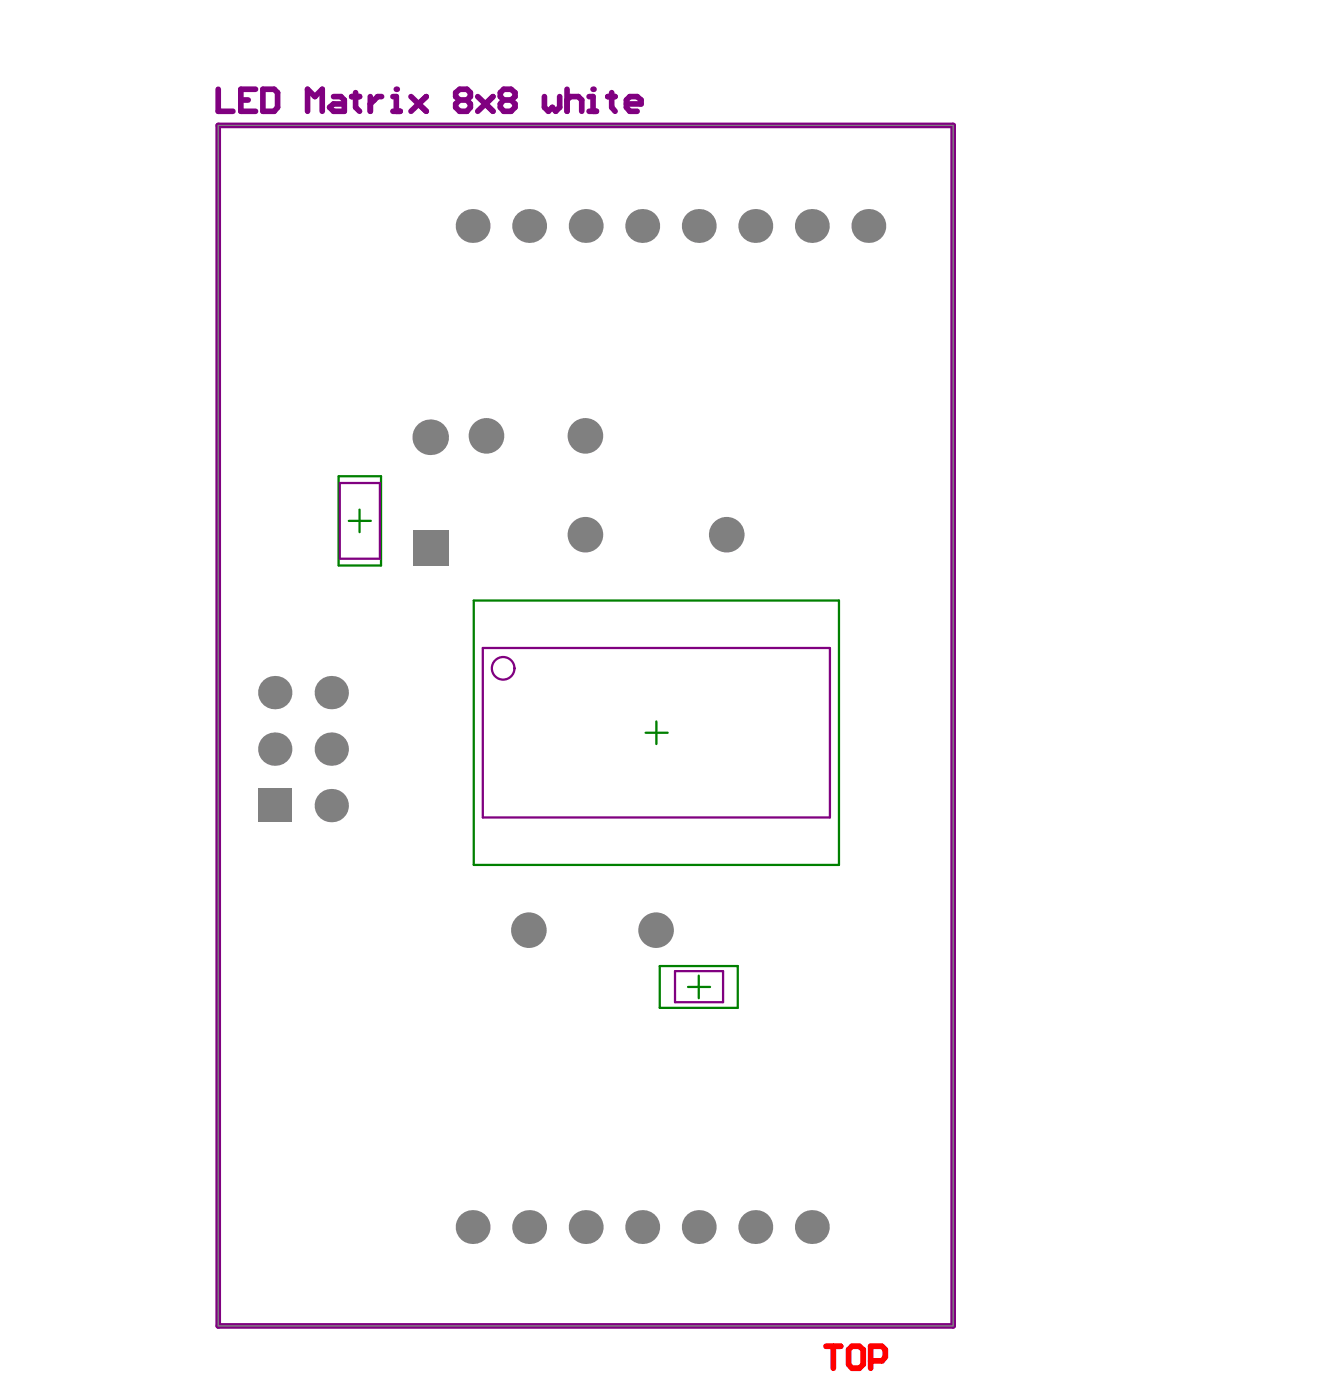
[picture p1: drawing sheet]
<svg xmlns="http://www.w3.org/2000/svg" width="101mm" height="105mm" viewBox="0 0 101 105" stroke-linecap="round" stroke-linejoin="round" font-family="sans-serif">
<path d="M16.3 9.4h55v89.8h-55z" fill="none" stroke="#808080" stroke-width=".07"/>
<path d="M25.3 35.6h3.2v6.7h-3.2zM26.1 39h1.6M26.9 38.1v1.7M35.4 44.9h27.4v19.8h-27.4zM48.3 54.8h1.6M49.1 54v1.7M49.4 72.3h5.8v3.1h-5.8zM51.5 73.9h1.6M52.3 73v1.7" fill="none" stroke="#008000" stroke-width=".17"/>
<g fill="none" stroke="#800080" stroke-width=".17">
<path d="M25.4 36.1h3v5.7h-3zM36.1 48.5h26v12.7h-26zM50.5 72.7h3.6v2.3h-3.6z"/>
<circle cx="37.6" cy="50" r=".85"/>
</g>
<g fill="none" stroke="#800080" stroke-width=".42">
<path d="M16.3 9.4h55v89.8h-55zM16.3 6.7v1.6h1.1M18 7.5h.6M19.1 6.7h-1.1v1.6h1.1M19.7 6.7h.8l.3 .2v1.1l-.3 .3h-.8zM23 8.3v-1.6l.6 .5 .5-.5v1.6M25 7.2h.5l.3 .3v.8h-.8l-.3-.3 .3-.2h.8M26.3 7.2h.6M26.6 6.9v1.1l.3 .3M27.7 7.2v1.1M28.5 7.2h-.2l-.6 .6M29.4 8.3h.5"/>
<path d="M29.4 7.2h.2v1.1"/>
</g>
<circle cx="29.6" cy="6.7" r=".21" fill="#800080"/>
<g fill="none" stroke="#800080" stroke-width=".42">
<path d="M30.7 7.2l1.2 1.1-.6-.5 .6-.6-1.2 1.1M34.4 7.5l-.3-.3v-.3l.3-.2h.5l.3 .2v.3l-.3 .3M34.4 7.5l-.3 .3v.2l.3 .3h.5l.3-.3v-.2l-.3-.3M34.4 7.5h.5M35.7 7.2l1.2 1.1-.6-.5 .6-.6-1.2 1.1M37.7 7.5l-.3-.3v-.3l.3-.2h.5l.3 .2v.3l-.3 .3M37.7 7.5l-.3 .3v.2l.3 .3h.5l.3-.3v-.2l-.3-.3M37.7 7.5h.5M40.7 7.2v.8l.3 .3 .3-.3 .3 .3 .3-.3v-.8M42.4 7.5l.3-.3h.6l.2 .3v.8M42.4 6.7v1.6M44.1 8.3h.5"/>
<path d="M44.1 7.2h.3v1.1"/>
</g>
<circle cx="44.4" cy="6.7" r=".21" fill="#800080"/>
<path d="M45.5 7.2h.5M45.8 6.9v1.1l.2 .3M46.9 7.8h1.1v-.3l-.3-.3h-.6l-.2 .3v.5l.2 .3h.6" fill="none" stroke="#800080" stroke-width=".42"/>
<path d="M61.8 100.8h1.1M62.3 100.8v1.6M63.5 101l.2-.2h.6l.3 .2v1.1l-.3 .3h-.6l-.2-.3zM65.1 101.9h.9l.2-.3v-.6l-.2-.2h-.9v1.6" fill="none" stroke="#f00" stroke-width=".42"/>
<g fill="#808080">
<circle cx="49.1" cy="69.6" r="1.33"/>
<circle cx="43.8" cy="40" r="1.33"/>
<circle cx="54.4" cy="40" r="1.33"/>
<circle cx="39.6" cy="69.6" r="1.33"/>
<circle cx="43.8" cy="32.6" r="1.33"/>
<circle cx="36.4" cy="32.6" r="1.33"/>
<circle cx="24.8" cy="60.3" r="1.25"/>
<circle cx="24.8" cy="51.8" r="1.25"/>
<circle cx="48" cy="91.8" r="1.27"/>
<circle cx="24.8" cy="56.1" r="1.25"/>
<circle cx="48" cy="16.9" r="1.27"/>
<circle cx="65" cy="16.9" r="1.27"/>
<circle cx="20.6" cy="51.8" r="1.25"/>
<circle cx="39.6" cy="91.8" r="1.27"/>
<circle cx="35.4" cy="91.8" r="1.27"/>
<circle cx="52.3" cy="91.8" r="1.27"/>
<circle cx="56.5" cy="91.8" r="1.27"/>
<circle cx="60.7" cy="91.8" r="1.27"/>
<circle cx="20.6" cy="56.1" r="1.25"/>
<circle cx="35.4" cy="16.9" r="1.27"/>
<circle cx="39.6" cy="16.9" r="1.27"/>
<circle cx="56.5" cy="16.9" r="1.27"/>
<circle cx="52.3" cy="16.9" r="1.27"/>
<circle cx="60.7" cy="16.9" r="1.27"/>
<circle cx="32.2" cy="32.7" r="1.33"/>
<circle cx="43.8" cy="91.8" r="1.27"/>
<circle cx="43.8" cy="16.9" r="1.27"/>
</g>
<g fill="#808080">
<path d="M19.3 59h2.5v2.5h-2.5z" fill-rule="evenodd"/>
<path d="M30.9 39.7h2.6v2.6h-2.6z" fill-rule="evenodd"/>
</g>
<path d="M16.3 9.4h55v89.8h-55z" fill="none" stroke="#808080" stroke-width=".07"/>
</svg>
